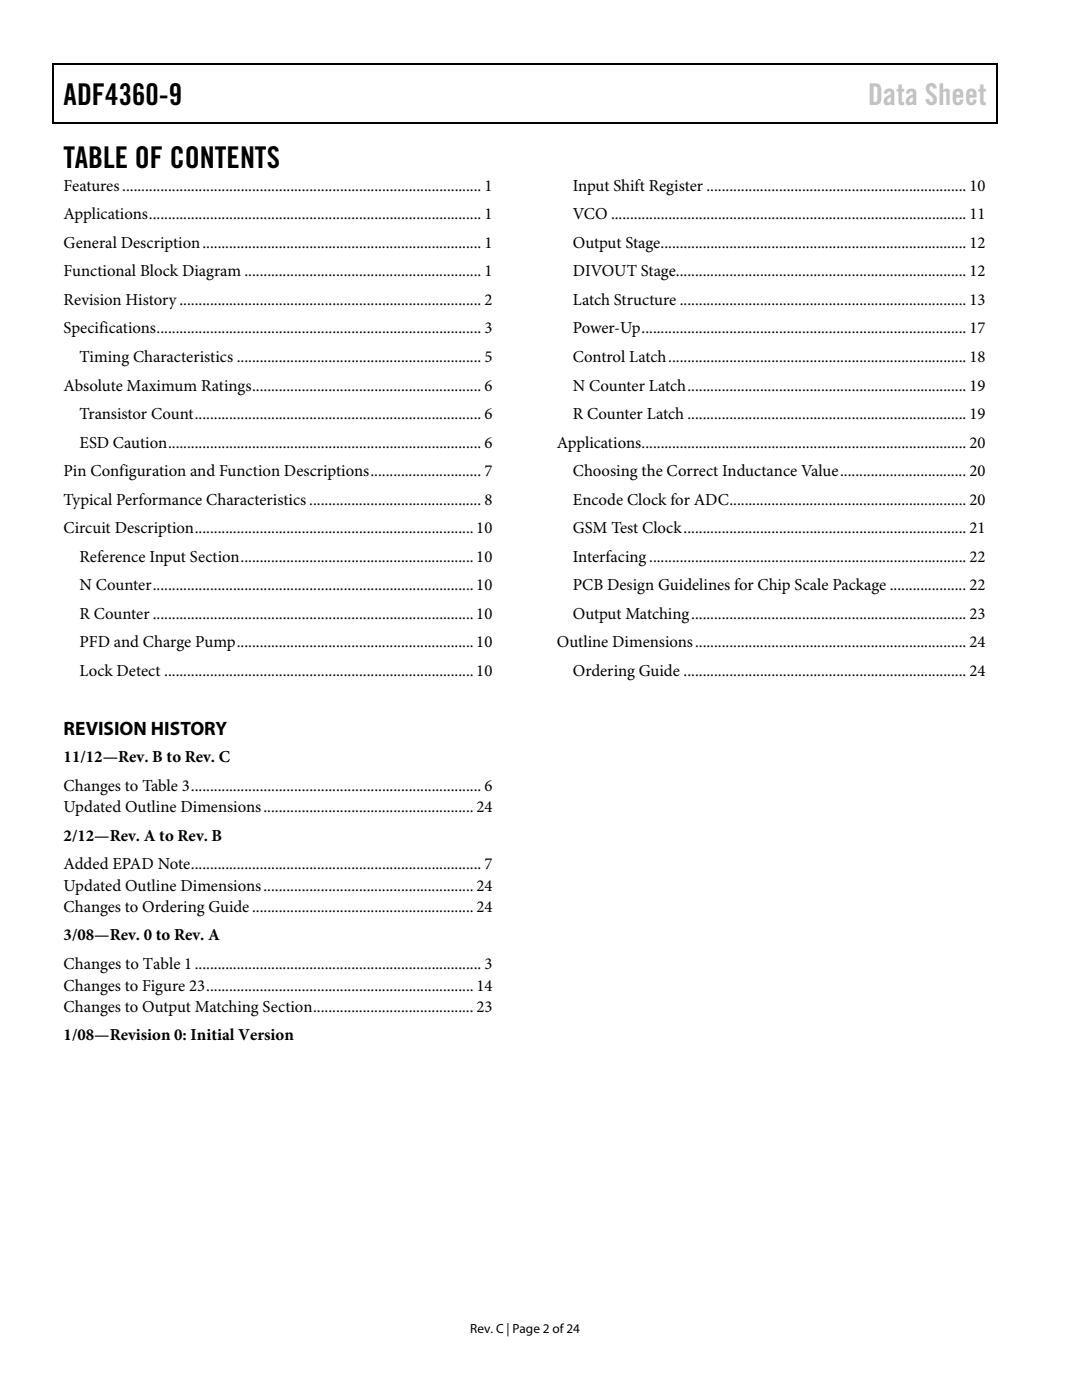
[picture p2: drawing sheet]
<svg xmlns="http://www.w3.org/2000/svg" width="216mm" height="279mm" viewBox="0 0 216 279" stroke-linecap="round" stroke-linejoin="round" font-family="sans-serif">
<defs><g id="words">
<g font-size="6">
<text x="12.7" y="21">ADF4360-9</text>
<text x="12.7" y="33.6">TABLE OF CONTENTS</text>
</g>
<text font-size="6" fill="#c1c1c1" x="173.2" y="21">Data Sheet</text>
<text font-size="3.9" x="12.7" y="146.6">REVISION HISTORY</text>
<g font-size="3.3">
<text x="12.7" y="38.1">Features.............................................................................................. 1</text>
<text x="114.3" y="38.1">Input Shift Register .................................................................... 10</text>
<text x="12.7" y="43.8">Applications....................................................................................... 1</text>
<text x="114.3" y="43.8">VCO ............................................................................................. 11</text>
<text x="12.7" y="49.5">General Description......................................................................... 1</text>
<text x="114.3" y="49.5">Output Stage................................................................................ 12</text>
<text x="12.7" y="55.2">Functional Block Diagram .............................................................. 1</text>
<text x="114.3" y="55.2">DIVOUT Stage............................................................................ 12</text>
<text x="12.7" y="60.9">Revision History............................................................................... 2</text>
<text x="114.3" y="60.9">Latch Structure ........................................................................... 13</text>
<text x="12.7" y="66.5">Specifications..................................................................................... 3</text>
<text x="114.3" y="66.5">Power-Up..................................................................................... 17</text>
<text x="12.7" y="77.9">Absolute Maximum Ratings............................................................ 6</text>
<text x="15.9" y="72.2">Timing Characteristics ................................................................ 5</text>
<text x="114.3" y="72.2">Control Latch.............................................................................. 18</text>
<text x="114.3" y="77.9">N Counter Latch......................................................................... 19</text>
<text x="15.9" y="83.6">Transistor Count........................................................................... 6</text>
<text x="114.3" y="83.6">R Counter Latch ......................................................................... 19</text>
<text x="15.9" y="89.3">ESD Caution.................................................................................. 6</text>
<text x="111.1" y="89.3">Applications..................................................................................... 20</text>
<text x="12.7" y="95">Pin Configuration and Function Descriptions............................. 7</text>
<text x="114.3" y="95">Choosing the Correct Inductance Value................................. 20</text>
<text x="12.7" y="100.7">Typical Performance Characteristics ............................................. 8</text>
<text x="114.3" y="100.7">Encode Clock for ADC.............................................................. 20</text>
<text x="12.7" y="106.4">Circuit Description.........................................................................10</text>
<text x="114.3" y="106.4">GSM Test Clock.......................................................................... 21</text>
<text x="15.9" y="112.1">Reference Input Section.............................................................10</text>
<text x="114.3" y="112.1">Interfacing ................................................................................... 22</text>
<text x="15.9" y="117.8">N Counter....................................................................................10</text>
<text x="114.3" y="117.8">PCB Design Guidelines for Chip Scale Package .................... 22</text>
<text x="15.9" y="123.5">R Counter ....................................................................................10</text>
<text x="114.3" y="123.5">Output Matching........................................................................ 23</text>
<text x="15.9" y="129.1">PFD and Charge Pump..............................................................10</text>
<text x="111.1" y="129.1">Outline Dimensions....................................................................... 24</text>
<text x="15.9" y="134.8">Lock Detect .................................................................................10</text>
<text x="114.3" y="134.8">Ordering Guide .......................................................................... 24</text>
<text x="12.7" y="152.1">11/12—Rev. B to Rev. C</text>
<text x="12.7" y="157.8">Changes to Table 3............................................................................ 6</text>
<text x="12.7" y="162.1">Updated Outline Dimensions.......................................................24</text>
<text x="12.7" y="167.7">2/12—Rev. A to Rev. B</text>
<text x="12.7" y="173.5">Added EPAD Note............................................................................ 7</text>
<text x="12.7" y="177.7">Updated Outline Dimensions.......................................................24</text>
<text x="12.7" y="182">Changes to Ordering Guide..........................................................24</text>
<text x="12.7" y="187.7">3/08—Rev. 0 to Rev. A</text>
<text x="12.7" y="193.4">Changes to Table 1........................................................................... 3</text>
<text x="12.7" y="197.7">Changes to Figure 23......................................................................14</text>
<text x="12.7" y="201.9">Changes to Output Matching Section.......................................... 23</text>
<text x="12.7" y="207.6">1/08—Revision 0: Initial Version</text>
</g>
<text font-size="2.6" x="93.8" y="266">Rev. C | Page 2 of 24</text>
</g></defs>
<path d="M10.5 12.7h.3v1h-.3zM10.5 12.7h.3v.3h-.3zM133.3 12.7h.3v.3h-.3zM198.8 12.7h.2v1h-.2zM198.8 12.7h.2v.3h-.2zM10.5 24.4h.3v.3h-.3zM133.1 24.4h.2v.3h-.2zM198.8 24.4h.2v.3h-.2z" fill="#000"/>
<path d="M10.7 13.7v10.7M10.8 12.8h122.5M133.6 12.8h65.2M198.9 13.7v10.7M10.8 24.5h188" fill="none" stroke="#000" stroke-width=".25"/>
<use href="#words"/>
</svg>
